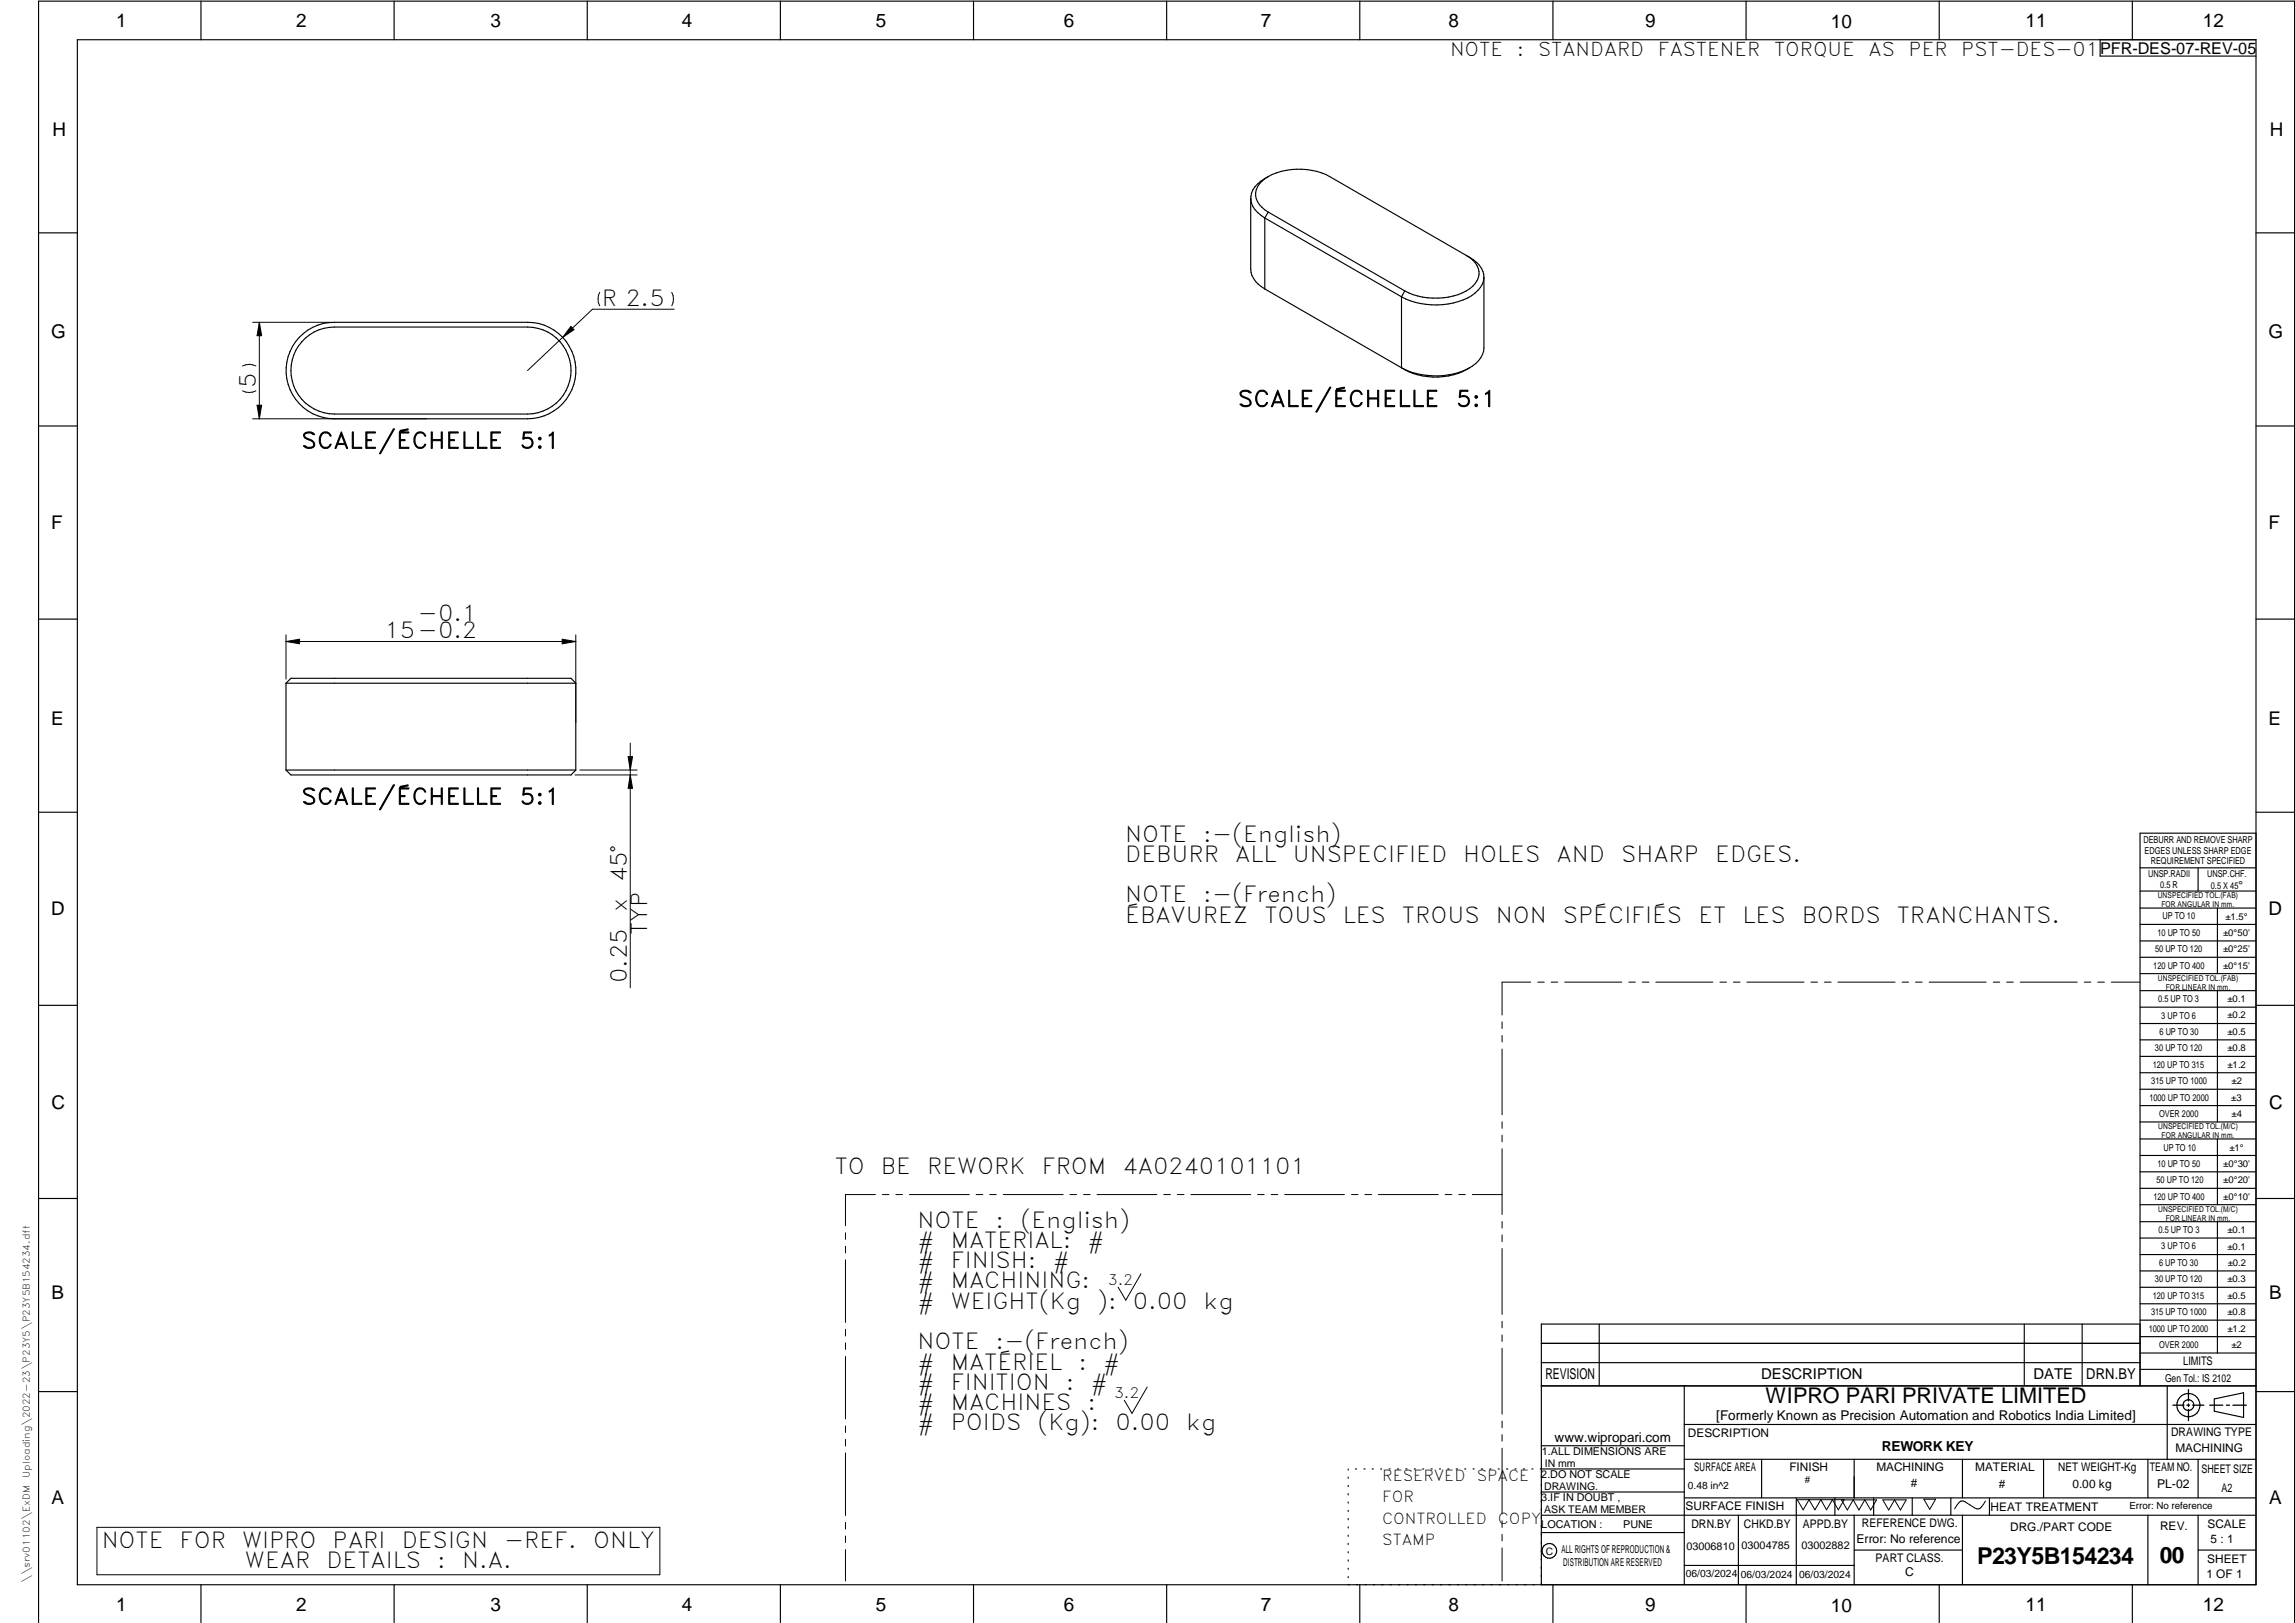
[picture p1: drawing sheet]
<svg xmlns="http://www.w3.org/2000/svg" width="594mm" height="420mm" viewBox="0 0 594 420" stroke-linecap="round" stroke-linejoin="round" font-family="sans-serif">
<defs><g id="words">
<text font-size="6" x="511.8" y="404.8">P23Y5B154234</text>
<text font-size="5.9" x="559.1" y="404.7">00</text>
<g font-size="5.7">
<text x="155.8" y="79.2">R 2.5</text>
<text x="66.2" y="100.5" transform="rotate(-90 66.2 100.5)">5</text>
<text x="320.4" y="105.3">SCALE/ÉCHELLE</text>
<text x="377" y="105.3">5:1</text>
<text x="78" y="116.1">SCALE/ÉCHELLE</text>
<text x="134.5" y="116.1">5:1</text>
<text x="108.2" y="160.7">-0.1</text>
<text x="99.6" y="165.2">15-0.2</text>
<text x="78" y="208.2">SCALE/ÉCHELLE</text>
<text x="134.5" y="208.2">5:1</text>
<text x="291.3" y="217.8">NOTE</text>
<text x="311.5" y="217.8">:-(English)</text>
<text x="291.3" y="223.1">DEBURR</text>
<text x="319.7" y="223.1">ALL</text>
<text x="334.6" y="223.1">UNSPECIFIED</text>
<text x="378.8" y="223.1">HOLES</text>
<text x="402.9" y="223.1">AND</text>
<text x="419.6" y="223.1">SHARP</text>
<text x="444" y="223.1">EDGES.</text>
<text x="162.3" y="228.4" transform="rotate(-90 162.3 228.4)">45°</text>
<text x="291.3" y="233.6">NOTE</text>
<text x="311.5" y="233.6">:-(French)</text>
<text x="162.3" y="236.2" transform="rotate(-90 162.3 236.2)">x</text>
<text x="291.3" y="238.8">ÉBAVUREZ</text>
<text x="327.3" y="238.8">TOUS</text>
<text x="347.6" y="238.8">LES</text>
<text x="362.9" y="238.8">TROUS</text>
<text x="387.2" y="238.8">NON</text>
<text x="404.6" y="238.8">SPÉCIFIÉS</text>
<text x="439.6" y="238.8">ET</text>
<text x="451" y="238.8">LES</text>
<text x="466.4" y="238.8">BORDS</text>
<text x="491" y="238.8">TRANCHANTS.</text>
<text x="167.5" y="242" transform="rotate(-90 167.5 242)">TYP</text>
<text x="162.3" y="254.5" transform="rotate(-90 162.3 254.5)">0.25</text>
<text x="216.1" y="304">TO</text>
<text x="228" y="304">BE</text>
<text x="240" y="304">REWORK</text>
<text x="269.7" y="304">FROM</text>
<text x="290.5" y="304">4A0240101101</text>
<text x="237.5" y="317.8">NOTE</text>
<text x="257.7" y="317.8">:</text>
<text x="264.1" y="317.8">(English)</text>
<text x="237.5" y="323">#</text>
<text x="246.1" y="323">MATERIAL:</text>
<text x="281.5" y="323">#</text>
<text x="237.5" y="328.3">#</text>
<text x="246.1" y="328.3">FINISH:</text>
<text x="272.5" y="328.3">#</text>
<text x="237.5" y="333.5">#</text>
<text x="246.1" y="333.5">MACHINING:</text>
<text x="237.5" y="338.8">#</text>
<text x="246.1" y="338.8">WEIGHT(Kg</text>
<text x="284" y="338.8">):</text>
<text x="293.3" y="338.8">0.00</text>
<text x="311.6" y="338.8">kg</text>
<text x="237.5" y="349.3">NOTE</text>
<text x="257.7" y="349.3">:-(French)</text>
<text x="237.5" y="354.5">#</text>
<text x="237.5" y="359.8">#</text>
<text x="246.1" y="354.5">MATÉRIEL</text>
<text x="246.1" y="359.8">FINITION</text>
<text x="275.9" y="359.8">:</text>
<text x="279.2" y="354.5">:</text>
<text x="282.3" y="359.8">#</text>
<text x="285.6" y="354.5">#</text>
<text x="237.5" y="365">#</text>
<text x="246.1" y="365">MACHINES</text>
<text x="281.5" y="365">:</text>
<text x="237.5" y="370.3">#</text>
<text x="246.1" y="370.3">POIDS</text>
<text x="268.5" y="370.3">(Kg):</text>
<text x="288.8" y="370.3">0.00</text>
<text x="307.1" y="370.3">kg</text>
<text x="26.3" y="400.6">NOTE</text>
<text x="46.5" y="400.6">FOR</text>
<text x="62.7" y="400.6">WIPRO</text>
<text x="86.1" y="400.6">PARI</text>
<text x="104" y="400.6">DESIGN</text>
<text x="130.5" y="400.6">-REF.</text>
<text x="153.5" y="400.6">ONLY</text>
<text x="63.4" y="405.9">WEAR</text>
<text x="84.5" y="405.9">DETAILS</text>
<text x="113.2" y="405.9">:</text>
<text x="119.6" y="405.9">N.A.</text>
</g>
<text font-size="5.6" x="457" y="363.2">WIPRO PARI PRIVATE LIMITED</text>
<g font-size="4.9">
<text x="30" y="6.9">1</text>
<text x="76.7" y="6.9">2</text>
<text x="127" y="6.9">3</text>
<text x="176.5" y="6.9">4</text>
<text x="226.7" y="6.9">5</text>
<text x="275.4" y="6.9">6</text>
<text x="326.4" y="6.9">7</text>
<text x="375" y="6.9">8</text>
<text x="425.8" y="6.9">9</text>
<text x="473.9" y="7.3">10</text>
<text x="524.3" y="6.9">11</text>
<text x="570.2" y="6.9">12</text>
<text x="375.4" y="14.5">NOTE</text>
<text x="392.7" y="14.5">:</text>
<text x="398.2" y="14.5">STANDARD</text>
<text x="429.2" y="14.5">FASTENER</text>
<text x="459.2" y="14.5">TORQUE</text>
<text x="483.7" y="14.5">AS</text>
<text x="494.1" y="14.5">PER</text>
<text x="507.7" y="14.5">PST-DES-01</text>
<text x="13.6" y="35.1">H</text>
<text x="587.6" y="35.1">H</text>
<text x="13.2" y="87.5">G</text>
<text x="587.2" y="87.5">G</text>
<text x="13.2" y="137">F</text>
<text x="587.2" y="137">F</text>
<text x="13.2" y="187.6">E</text>
<text x="587.2" y="187.6">E</text>
<text x="13.2" y="237">D</text>
<text x="587.2" y="237">D</text>
<text x="13.4" y="287.1">C</text>
<text x="587.4" y="287.1">C</text>
<text x="13.4" y="336.2">B</text>
<text x="587.4" y="336.2">B</text>
<text x="13.4" y="389.3">A</text>
<text x="587.4" y="389.3">A</text>
<text x="30" y="416.9">1</text>
<text x="76.7" y="416.9">2</text>
<text x="127" y="416.9">3</text>
<text x="176.5" y="416.9">4</text>
<text x="226.7" y="416.9">5</text>
<text x="275.4" y="416.9">6</text>
<text x="326.4" y="416.9">7</text>
<text x="375" y="416.9">8</text>
<text x="425.8" y="416.9">9</text>
<text x="473.9" y="417.3">10</text>
<text x="524.3" y="416.9">11</text>
<text x="570.2" y="416.9">12</text>
</g>
<text font-size="4.2" x="543.6" y="14">PFR-DES-07-REV-05</text>
<g font-size="3.9">
<text x="400" y="357.1">REVISION</text>
<text x="455.9" y="357.1">DESCRIPTION</text>
<text x="526.4" y="357.1">DATE</text>
<text x="540" y="357.1">DRN.BY</text>
<text x="357.8" y="383.3">RESERVED</text>
<text x="382.3" y="383.3">SPACE</text>
<text x="357.8" y="388.9">FOR</text>
<text x="357.8" y="394.5">CONTROLLED</text>
<text x="387.8" y="394.5">COPY</text>
<text x="357.8" y="400">STAMP</text>
</g>
<g font-size="3.7">
<text x="286.8" y="332.6">3.2</text>
<text x="288.4" y="361.9">3.2</text>
</g>
<text font-size="3.6" x="487.2" y="375.8">REWORK KEY</text>
<g font-size="3.5">
<text x="444.3" y="367.7">[Formerly Known as Precision Automation and Robotics India Limited]</text>
<text x="402.4" y="373.3">www.wipropari.com</text>
</g>
<g font-size="3.1">
<text x="565.1" y="353.5">LIMITS</text>
<text x="562" y="371.7">DRAWING TYPE</text>
<text x="436.9" y="372.1">DESCRIPTION</text>
<text x="563.1" y="375.9">MACHINING</text>
<text x="438.6" y="380.8">SURFACE AREA</text>
<text x="463.2" y="380.9">FINISH</text>
<text x="485.7" y="380.8">MACHINING</text>
<text x="511.3" y="380.9">MATERIAL</text>
<text x="532.8" y="380.7">NET WEIGHT-Kg</text>
<text x="556.5" y="380.7">TEAM NO.</text>
<text x="569.9" y="381.2">SHEET SIZE</text>
<text x="494.6" y="385.1">#</text>
<text x="517.4" y="385.3">#</text>
<text x="536.4" y="385.3">0.00 kg</text>
<text x="558.4" y="385.1">PL-02</text>
<text x="575" y="386.1">A2</text>
<text x="436.3" y="391">SURFACE FINISH</text>
<text x="437.8" y="395.5">DRN.BY</text>
<text x="451.4" y="395.4">CHKD.BY</text>
<text x="466.6" y="395.5">APPD.BY</text>
<text x="482" y="395.4">REFERENCE DWG.</text>
<text x="515.3" y="391.1">HEAT TREATMENT</text>
<text x="571.4" y="395.6">SCALE</text>
<text x="480.6" y="399.4">Error: No reference</text>
<text x="520.4" y="396.2">DRG./PART CODE</text>
<text x="559.2" y="396.1">REV.</text>
<text x="572.2" y="399.5">5 : 1</text>
<text x="485.5" y="404.3">PART CLASS.</text>
<text x="493.2" y="407.9">C</text>
<text x="571.4" y="404.7">SHEET</text>
<text x="571.2" y="408.4">1 OF 1</text>
</g>
<text font-size="3" x="579.5" y="230.1">°</text>
<g font-size="2.8">
<text x="560.4" y="357.7">Gen Tol.: IS 2102</text>
<text x="399.1" y="376.6">1.ALL DIMENSIONS ARE</text>
<text x="399" y="382.7">2.DO NOT SCALE</text>
<text x="399" y="388.7">3.IF IN DOUBT ,</text>
<text x="399" y="395.4">LOCATION :</text>
<text x="420.2" y="395.6">PUNE</text>
<text x="404.2" y="402">ALL RIGHTS OF REPRODUCTION &amp;</text>
<text x="436.5" y="401.2">03006810</text>
<text x="450.8" y="400.9">03004785</text>
<text x="466.3" y="401">03002882</text>
<text x="404.7" y="405.4">DISTRIBUTION ARE RESERVED</text>
</g>
<g font-size="2.7">
<text x="399.9" y="379.7">IN mm</text>
<text x="399.7" y="385.7">DRAWING.</text>
<text x="436.9" y="385.4">0.48 in^2</text>
<text x="399.7" y="391.8">ASK TEAM MEMBER</text>
<text x="400.1" y="402.5">C</text>
<text x="436.4" y="408.3">06/03/2024</text>
<text x="450.6" y="408.4">06/03/2024</text>
<text x="465.7" y="408.5">06/03/2024</text>
</g>
<g font-size="2.5">
<text x="554.9" y="218.3">DEBURR AND REMOVE SHARP</text>
<text x="555.2" y="221">EDGES UNLESS SHARP EDGE</text>
<text x="556.1" y="227.1">UNSP.RADII</text>
<text x="556.8" y="223.8">REQUIREMENT SPECIFIED</text>
<text x="571.4" y="226.9">UNSP.CHF.</text>
<text x="559.2" y="229.9">0.5 R</text>
<text x="572.3" y="230.1">0.5 X 45</text>
<text x="559.8" y="238">UP TO 10</text>
<text x="576.1" y="238.1">±1.5°</text>
<text x="558.5" y="242.2">10 UP TO 50</text>
<text x="575.5" y="242.3">±0°50'</text>
<text x="557.4" y="250.7">120 UP TO 400</text>
<text x="557.9" y="246.5">50 UP TO 120</text>
<text x="575.5" y="250.7">±0°15'</text>
<text x="575.5" y="246.5">±0°25'</text>
<text x="558.7" y="259.4">0.5 UP TO 3</text>
<text x="559.5" y="263.7">3 UP TO 6</text>
<text x="576.6" y="263.6">±0.2</text>
<text x="576.6" y="259.4">±0.1</text>
<text x="559" y="267.9">6 UP TO 30</text>
<text x="576.6" y="267.9">±0.5</text>
<text x="557.8" y="272.2">30 UP TO 120</text>
<text x="576.6" y="272.2">±0.8</text>
<text x="556.9" y="280.7">315 UP TO 1000</text>
<text x="557.3" y="276.4">120 UP TO 315</text>
<text x="576.6" y="276.4">±1.2</text>
<text x="577.7" y="280.7">±2</text>
<text x="556.4" y="284.9">1000 UP TO 2000</text>
<text x="577.6" y="284.9">±3</text>
<text x="558.9" y="289.2">OVER 2000</text>
<text x="577.7" y="289.3">±4</text>
<text x="560" y="297.9">UP TO 10</text>
<text x="577.1" y="297.9">±1°</text>
<text x="558.5" y="302.1">10 UP TO 50</text>
<text x="575.5" y="302.1">±0°30'</text>
<text x="557.4" y="310.6">120 UP TO 400</text>
<text x="558.2" y="306.3">50 UP TO 120</text>
<text x="575.5" y="310.6">±0°10'</text>
<text x="575.5" y="306.4">±0°20'</text>
<text x="558.8" y="319.2">0.5 UP TO 3</text>
<text x="559.4" y="323.4">3 UP TO 6</text>
<text x="576.6" y="319.2">±0.1</text>
<text x="576.6" y="323.5">±0.1</text>
<text x="558.9" y="327.7">6 UP TO 30</text>
<text x="576.7" y="327.7">±0.2</text>
<text x="557.8" y="332">30 UP TO 120</text>
<text x="576.6" y="332">±0.3</text>
<text x="556.8" y="340.5">315 UP TO 1000</text>
<text x="557.3" y="336.3">120 UP TO 315</text>
<text x="576.6" y="336.3">±0.5</text>
<text x="576.6" y="340.5">±0.8</text>
<text x="556.2" y="344.7">1000 UP TO 2000</text>
<text x="576.6" y="344.7">±1.2</text>
<text x="558.9" y="349">OVER 2000</text>
<text x="577.6" y="349">±2</text>
<text x="467.2" y="383.8">#</text>
<text x="551.3" y="390.7">Error: No reference</text>
</g>
<g font-size="2.4">
<text x="7.7" y="382.7" transform="rotate(-90 7.7 382.7)">Uploading\2022-23\P23Y5\P23Y5B154234.dft</text>
<text x="7.7" y="409.8" transform="rotate(-90 7.7 409.8)">\\srv01102\ExDM</text>
</g>
<g font-size="2.1">
<text x="558.5" y="232.4">UNSPECIFIED TOL.(FAB)</text>
<text x="559.5" y="234.7">FOR ANGULAR IN mm.</text>
<text x="558.6" y="253.9">UNSPECIFIED TOL.(FAB)</text>
<text x="560.7" y="256.3">FOR LINEAR IN mm.</text>
<text x="558.7" y="292.3">UNSPECIFIED TOL.(M/C)</text>
<text x="559.6" y="294.7">FOR ANGULAR IN mm.</text>
<text x="558.7" y="313.7">UNSPECIFIED TOL.(M/C)</text>
<text x="560.6" y="316.1">FOR LINEAR IN mm.</text>
</g>
</g></defs>
<g fill="none" stroke="#000" stroke-width=".3">
<path d="M20 10.3h564v400h-564zM52 .3v10M102 .3v10M152 .3v10M202 .3v10M252 .3v10M302 .3v10M352 .3v10M402 .3v10M452 .3v10M502 .3v10M543.6 10.3v4.2h40.4"/>
<path d="M552 .3v10M323.8 51.3v18.4a6.3 6.3 0 0 0 3.6 5.1M327.4 56.4v18.4M327.4 56.4l35.4 20.4M328.3 54.9l35.3 20.4M328.3 45.7a8.2 8.2 0 0 0-4.3 4.3 5.1 5.1 0 0 0 2.4 5.8l1 .6M328.3 54.9l-.9 1.5M328.3 45.7a5.1 5.1 0 0 0-3.1 5.8 6.4 6.4 0 0 0 3.1 3.4M328.3 45.7a17.5 17.5 0 0 1 15.9 0l35.4 20.4M10 60.3h10M327.4 74.8l35.4 20.4M362.8 76.8v18.4"/>
<path d="M363.6 75.3l-.8 1.5M379.6 66.1a7.7 7.7 0 0 1 4.5 5 5.6 5.6 0 0 1-3.1 5.4 19.3 19.3 0 0 1-18.2 .3M379.6 66.1a5.1 5.1 0 0 1 3.1 5.8 8.5 8.5 0 0 1-6.5 4.7 17.9 17.9 0 0 1-12.6-1.3M384.1 71.7v18.4a7.1 7.1 0 0 1-5.1 5.8 19.9 19.9 0 0 1-16.2-.7M584 60.3h10M77.5 87.3a12.4 12.4 0 0 1 9.1-3.9h50a12.5 12.5 0 0 1 12.5 12.5 12.5 12.5 0 0 1-12.5 12.5h-50a12.5 12.5 0 0 1-11.5-7.5 12.5 12.5 0 0 1 2.4-13.6zM79.1 87.5a11.1 11.1 0 0 1 7.5-2.8h50a11.3 11.3 0 0 1 11.2 11.2 11.3 11.3 0 0 1-11.2 11.3h-50a11.3 11.3 0 0 1-10.6-7.3 11.3 11.3 0 0 1 3.1-12.4zM362.8 95.2a17.3 17.3 0 0 0 17.6 0M10 110.3h10M584 110.3h10M10 160.3h10M74 176.9v22.4"/>
<path d="M74 176.9h75M74 176.9l1.3-1.3h72.5l1.2 1.3M149 176.9v22.4M584 160.3h10M74 199.3h75M149 199.3l-1.2 1.3h-72.5l-1.3-1.3M10 210.3h10M584 215.7h-30v143.1M584 210.3h10M554 224.7h30M554 230.7h30M554 235.1h30"/>
<path d="M554 239.3h30M569 224.7v6M574 235.1v17M554 243.6h30M554 247.8h30M554 252.1h30M554 256.5h30M574 256.5v33.9M10 260.3h10M554 260.7h30M554 265h30M554 269.2h30"/>
<path d="M554 273.5h30M554 277.7h30M584 260.3h10M554 282h30M554 286.2h30M554 290.4h30M554 294.9h30M554 299.1h30M574 294.9v17M10 310.3h10M554 303.4h30M554 307.6h30"/>
<path d="M554 311.9h30M554 316.3h30M574 316.3v34M584 310.3h10M554 320.5h30M554 324.8h30M554 329h30M554 333.2h30M554 337.5h30M399 358.8h185M399 352.8h155M399 347.8h155"/>
<path d="M414 342.8v16M436 358.8v51.5M524 342.8v16M539 342.8v16M554 341.8h30M554 346h30M554 350.3h30M554 354.5h30M554 342.8h-155v67.5M561 358.8v19M10 360.3h10M399 374.3h37"/>
<path d="M436 368.8h148M436 377.8h148M456 377.8v10M480 377.8v10M508 377.8v10M529 377.8v10M556 377.8v10M569 377.8v10M573.2 362.2l7.6-1.6v6.3l-7.6-1.6zM584 360.3h10M349 380.3v.3M349 382.4v.3"/>
<path d="M349 384.6v.3M349 386.7v.3M349 388.8v.3M349 391v.3M349 393.1v.3M349 395.3v.3M349 397.4v.3M349 399.5v.3M350.9 380.3h.2M353.1 380.3h.2M355.2 380.3h.3M357.4 380.3h.3"/>
<path d="M359.6 380.3h.3M361.7 380.3h.3M363.9 380.3h.3M366.1 380.3h.3M368.3 380.3h.2M370.4 380.3h.3M372.6 380.3h.3M374.8 380.3h.3M376.9 380.3h.4M379.1 380.3h.3M381.3 380.3h.3M383.4 380.3h.4"/>
<path d="M385.6 380.3h.3M387.8 380.3h.3M390 380.3h.3M392.2 380.3h.3M394.3 380.3h.3M396.5 380.3h.3M398.7 380.3h37.3M399 386.2h37M399 396.7h37M436 387.8h148M450 392.3v18M465 387.8v22.5"/>
<path d="M475 387.8v4.5M480 392.3v18M485 387.8v4.5M495 387.8v4.5M505 387.8v4.5M508 392.3v18M515 387.8v4.5M556 392.3v18M569 392.3v18M584 392.3h-185M52 410.3v9.7M102 410.3v9.7"/>
<path d="M152 410.3v9.7M202 410.3v9.7M252 410.3v9.7M302 410.3v9.7M349 401.7v.3M349 403.8v.4M349 406v.3M349 408.1v.3M352 410.3v9.7M402 410.3v9.7M436 405.3h44M452 410.3v9.7"/>
<path d="M480 401.3h28M502 410.3v9.7M552 410.3v9.7M569 401.3h15M10 420v-419.7h584v419.7"/>
<circle cx="566.5" cy="363.8" r="2.99"/>
<circle cx="566.5" cy="363.7" r="1.41"/>
<circle cx="401.1" cy="401.5" r="1.9"/>
</g>
<path d="M566.5 359.7v3M562.5 363.8h2.9M566.1 363.8h.7M566.5 363.4v.7M566.5 364.9v2.8M567.6 363.8h2.9M572 363.8h3.4M576.3 363.8h.8M578 363.8h3.5" fill="none" stroke="#000" stroke-width=".34"/>
<g fill="none" stroke="#000" stroke-width=".26">
<path d="M155.2 75.7a3.8 3.8 0 0 0 0 3.5M173.9 75.7a3.8 3.8 0 0 1 0 3.5M62.8 94.7a3.8 3.8 0 0 1 3.4 0M65.4 83.4h20.1M67.1 83.4v25M67.1 83.4l.6 3.5h-1.2zM147.8 84.5l.8 .8-2.9 2zM174.5 80.1h-21.1l-16.8 15.8M62.8 101.2a3.8 3.8 0 0 0 3.4 0M65.4 108.4h45.1M66.5 104.9h1.2l-.6 3.5zM74 164.3v11.5"/>
<path d="M74 166.1l3.5-.6v1.2zM74 166.1h75M145.5 165.5l3.5 .6-3.5 .6zM149 164.3v22.8M150.1 199.3h14.8M162.6 195.9h1.1l-.6 3.4zM163.1 192.4v63.3M148.8 200.6h16.1M163.1 200.6l.6 3.5h-1.1zM396.2 254.3h-7.4v8.5M398.1 254.3h1.6M401.5 254.3h1.8"/>
<path d="M405 254.3h14.8M421.6 254.3h1.7M425.1 254.3h1.7M428.6 254.3h14.8M445.2 254.3h1.7M448.7 254.3h1.7M452.2 254.3h14.8M468.8 254.3h1.7M472.3 254.3h1.7M475.8 254.3h14.8M492.4 254.3h1.7M495.8 254.3h1.8"/>
<path d="M499.4 254.3h14.7M516 254.3h1.6M519.4 254.3h1.8M522.9 254.3h14.8M539.5 254.3h1.7M543 254.3h1.7M546.5 254.3h7.4M388.8 264.5v1.8M388.8 268.1v1.6M388.8 271.6v17M388.8 290.4v1.7M388.8 293.9v1.7"/>
<path d="M388.8 297.4v17M218.9 319.2v1.6M226.6 309.2h-7.7v8.1M228.4 309.2h1.7M231.9 309.2h1.7M235.4 309.2h15.5M252.7 309.2h1.7M256.2 309.2h1.7M259.7 309.2h15.5M277 309.2h1.7M280.5 309.2h1.7M284 309.2h15.5"/>
<path d="M301.2 309.2h1.8M304.8 309.2h1.7M308.3 309.2h15.5M325.5 309.2h1.7M329.1 309.2h1.6M332.6 309.2h15.4M349.8 309.2h1.7M353.3 309.2h1.7M356.8 309.2h15.5M374.1 309.2h1.7M377.6 309.2h1.7M381.1 309.2h7.7"/>
<path d="M388.8 316.2v1.7M388.8 319.7v1.7M218.9 322.6v1.8M218.9 326.1v16.2M295.4 329.8l-4 6.8-2-3.4M388.8 323.2v17.1M218.9 344.1v1.8M218.9 347.6v1.7M218.9 351.2v16.1M297 359.1l-4 6.8-2-3.4M388.8 342.1v1.6M388.8 345.6v1.7"/>
<path d="M388.8 349v17.1M218.9 369.1v1.7M218.9 372.6v1.8M218.9 376.1v16.2M388.8 367.9v1.7M388.8 371.4v1.7M388.8 374.9v17M25.1 395.4h145.7v12.3h-145.7zM218.9 394.1v1.8M218.9 397.6v1.7M388.8 393.7v1.7M388.8 397.2v1.7"/>
<path d="M465.2 388.2h12.2l-1.5 2.7-1.6-2.7-1.5 2.7-1.5-2.7-1.5 2.7-1.5-2.7-1.5 2.7zM476.7 388.3h9.1l-1.6 2.6-1.5-2.6-1.5 2.6-1.5-2.6-1.5 2.6zM487.4 388.3h6l-1.5 2.6-1.5-2.6-1.5 2.6zM498 388.1h3.1l-1.6 2.6zM514 388.6l-1.1 1.5a1.2 1.2 0 0 1-1.8 .3l-1.8-1.2a1.41 1.41 0 0 0-2.3-.1l-1 1.5M218.9 401.2v8.1M388.8 400.7v8.6"/>
</g>
<path d="M67.1 83.4l.6 3.5h-1.2zM147.8 84.5l.8 .8-2.9 2zM66.5 104.9h1.2l-.6 3.5zM74 166.1l3.5-.6v1.2zM145.5 165.5l3.5 .6-3.5 .6zM162.6 195.9h1.1l-.6 3.4zM163.1 200.6l.6 3.5h-1.1z" fill="#000"/>
<use href="#words"/>
</svg>
